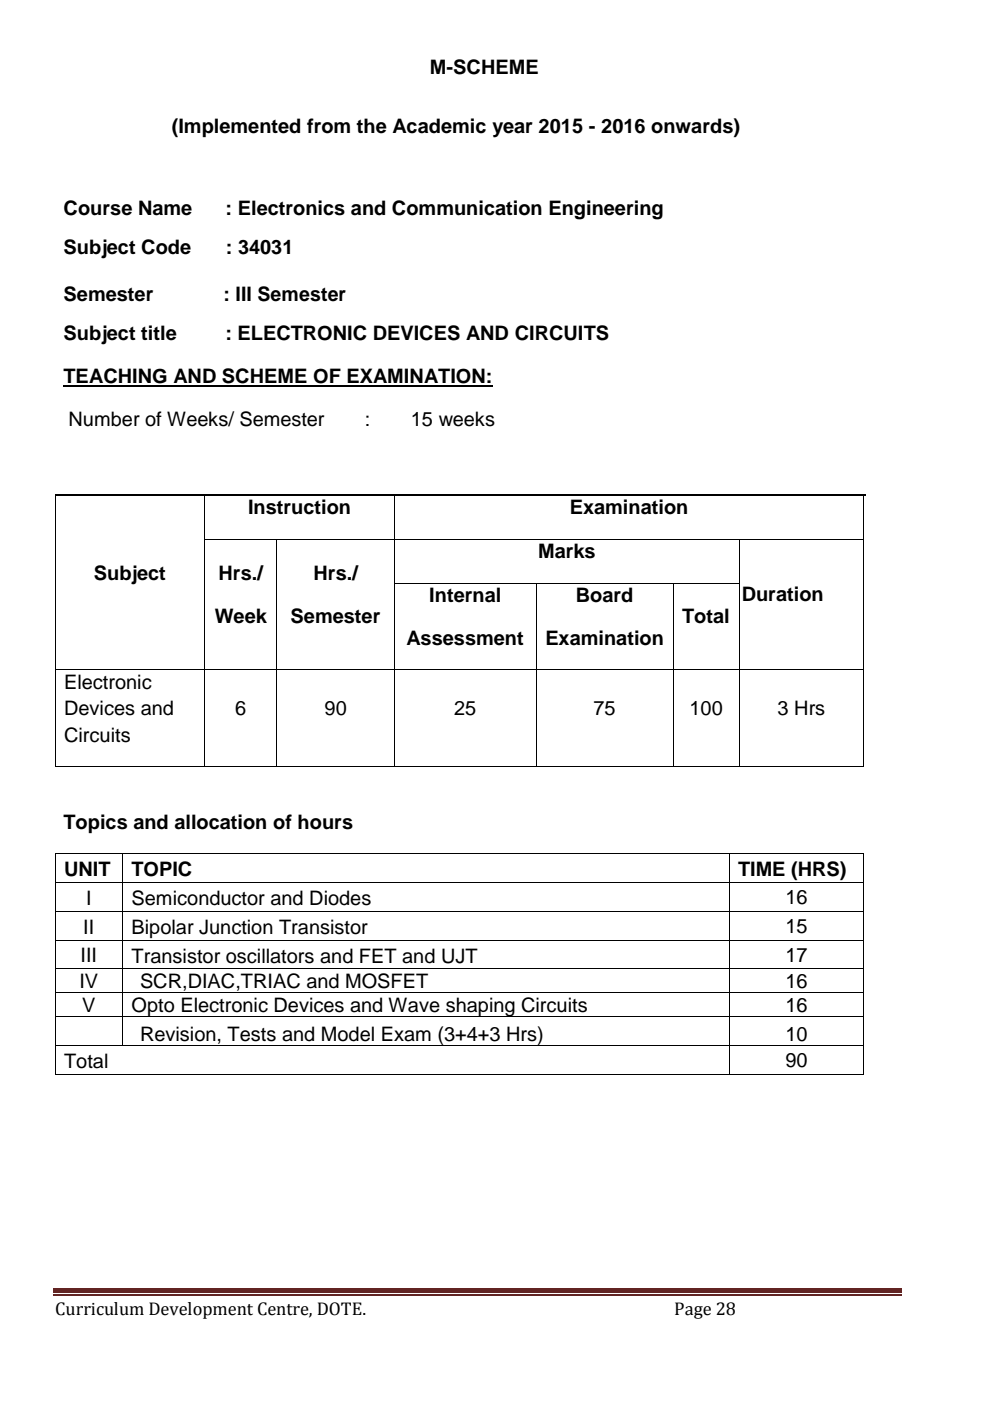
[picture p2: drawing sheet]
<svg xmlns="http://www.w3.org/2000/svg" width="210mm" height="297mm" viewBox="0 0 210 297" stroke-linecap="round" stroke-linejoin="round" font-family="sans-serif">
<defs><g id="words">
<g font-size="4.2">
<text x="91.2" y="15.6">M-SCHEME</text>
<text x="36.4" y="28.1">(Implemented from the Academic year 2015 - 2016 onwards)</text>
<text x="13.5" y="45.5">Course Name</text>
<text x="47.8" y="45.5">: Electronics and Communication Engineering</text>
<text x="13.5" y="53.9">Subject Code</text>
<text x="47.9" y="53.9">: 34031</text>
<text x="13.5" y="63.8">Semester</text>
<text x="47.4" y="63.8">: III Semester</text>
<text x="13.5" y="72.1">Subject title</text>
<text x="47.8" y="72.1">: ELECTRONIC DEVICES AND CIRCUITS</text>
<text x="13.5" y="81.2">TEACHING AND SCHEME OF EXAMINATION:</text>
<text x="14.5" y="90.4">Number of Weeks/ Semester</text>
<text x="77.4" y="90.4">:</text>
<text x="87.1" y="90.4">15 weeks</text>
<text x="52.6" y="109">Instruction</text>
<text x="120.8" y="109">Examination</text>
<text x="114.1" y="118.3">Marks</text>
<text x="19.9" y="122.9">Subject</text>
<text x="46.3" y="122.9">Hrs./</text>
<text x="66.5" y="122.9">Hrs./</text>
<text x="91" y="127.6">Internal</text>
<text x="122.1" y="127.6">Board</text>
<text x="157.3" y="127.5">Duration</text>
<text x="45.5" y="132.1">Week</text>
<text x="61.6" y="132.1">Semester</text>
<text x="86.2" y="136.7">Assessment</text>
<text x="115.6" y="136.7">Examination</text>
<text x="144.7" y="132.2">Total</text>
<text x="13.6" y="146.1">Electronic</text>
<text x="13.6" y="151.7">Devices and</text>
<text x="49.9" y="151.7">6</text>
<text x="68.8" y="151.7">90</text>
<text x="96.3" y="151.7">25</text>
<text x="125.8" y="151.7">75</text>
<text x="146.2" y="151.7">100</text>
<text x="164.9" y="151.7">3 Hrs</text>
<text x="13.6" y="157.3">Circuits</text>
<text x="13.5" y="175.7">Topics and allocation of hours</text>
<text x="13.6" y="185.8">UNIT</text>
<text x="27.9" y="185.8">TOPIC</text>
<text x="156.5" y="185.8">TIME (HRS)</text>
<text x="18.3" y="191.9">I</text>
<text x="27.9" y="191.9">Semiconductor and Diodes</text>
<text x="166.5" y="191.7">16</text>
<text x="166.5" y="197.8">15</text>
<text x="17.1" y="203.9">III</text>
<text x="17.6" y="198.1">II</text>
<text x="27.9" y="198.1">Bipolar Junction Transistor</text>
<text x="166.5" y="203.9">17</text>
<text x="16.8" y="209.5">IV</text>
<text x="27.9" y="204.2">Transistor oscillators and FET and UJT</text>
<text x="29.7" y="209.5">SCR,DIAC,TRIAC and MOSFET</text>
<text x="166.5" y="209.5">16</text>
<text x="17.4" y="214.5">V</text>
<text x="27.9" y="214.5">Opto Electronic Devices and Wave shaping Circuits</text>
<text x="166.5" y="214.5">16</text>
<text x="29.7" y="220.7">Revision, Tests and Model Exam (3+4+3 Hrs)</text>
<text x="166.5" y="220.7">10</text>
<text x="13.6" y="226.5">Total</text>
<text x="166.5" y="226.2">90</text>
</g>
<g font-size="3.9">
<text x="11.7" y="278.7">Curriculum Development Centre, DOTE.</text>
<text x="143" y="278.7">Page 28</text>
</g>
</g></defs>
<path d="M11.2 273.1h180v1.1h-180z" fill-rule="evenodd" fill="#622423"/>
<path d="M11.2 274.5h180" fill="none" stroke="#622423" stroke-width=".24"/>
<path d="M168.2 227.6h.3v.3h-.3z" fill-rule="evenodd" fill="#fff"/>
<path d="M13.5 81.9h91" fill="none" stroke="#000" stroke-width=".42"/>
<g fill="#000">
<path d="M11.6 105l.2 .1z" fill-rule="evenodd"/>
<path d="M11.6 104.7h.2v.4h-.2z" fill-rule="evenodd"/>
<path d="M11.6 114.2h.2v.2h-.2z" fill-rule="evenodd"/>
<path d="M11.8 104.7h.3v.4h-.3z" fill-rule="evenodd"/>
<path d="M43.4 105l.1 .1z" fill-rule="evenodd"/>
<path d="M43.4 104.7h.3v.4h-.3z" fill-rule="evenodd"/>
<path d="M43.4 114.2h.1v.2h-.1z" fill-rule="evenodd"/>
<path d="M46.7 104.7h.3v.4h-.3z" fill-rule="evenodd"/>
<path d="M58.6 114.4h.2z" fill-rule="evenodd"/>
<path d="M58.6 114.2l.2 .2z" fill-rule="evenodd"/>
<path d="M59.6 104.7h.3v.4h-.3z" fill-rule="evenodd"/>
<path d="M73.7 104.7h.4v.4h-.4z" fill-rule="evenodd"/>
<path d="M83.6 105l.1 .1z" fill-rule="evenodd"/>
<path d="M83.6 104.7h.3v.4h-.3z" fill-rule="evenodd"/>
<path d="M83.6 114.2h.1v.2h-.1z" fill-rule="evenodd"/>
<path d="M87.1 104.7h.4v.4h-.4z" fill-rule="evenodd"/>
<path d="M95.3 104.7h.3v.4h-.3z" fill-rule="evenodd"/>
<path d="M120 104.7h.3v.4h-.3z" fill-rule="evenodd"/>
<path d="M123.1 104.7h.3v.4h-.3z" fill-rule="evenodd"/>
<path d="M149.2 104.7h.4v.4h-.4z" fill-rule="evenodd"/>
<path d="M156.7 114.4h.1z" fill-rule="evenodd"/>
<path d="M156.7 114.2l.1 .2z" fill-rule="evenodd"/>
<path d="M163.3 104.7h.4v.4h-.4z" fill-rule="evenodd"/>
<path d="M183.1 105l.1 .1z" fill-rule="evenodd"/>
<path d="M183.1 104.7h.3v.4h-.3z" fill-rule="evenodd"/>
<path d="M183.1 114.2h.1v.2h-.1z" fill-rule="evenodd"/>
<path d="M183.2 104.7h.4v.4h-.4z" fill-rule="evenodd"/>
<path d="M11.6 123.5h.2v.2h-.2z" fill-rule="evenodd"/>
<path d="M43.4 123.5h.1v.2h-.1z" fill-rule="evenodd"/>
<path d="M58.6 123.5h.2v.2h-.2z" fill-rule="evenodd"/>
<path d="M83.6 123.5h.1v.2h-.1z" fill-rule="evenodd"/>
<path d="M113.6 123.7h.2z" fill-rule="evenodd"/>
<path d="M113.6 123.5l.2 .2z" fill-rule="evenodd"/>
<path d="M142.7 123.7h.1z" fill-rule="evenodd"/>
<path d="M142.7 123.5l.1 .2z" fill-rule="evenodd"/>
<path d="M156.7 123.5h.1v.2h-.1z" fill-rule="evenodd"/>
<path d="M183.1 123.5h.1v.2h-.1z" fill-rule="evenodd"/>
<path d="M11.6 141.9h.2v.2h-.2z" fill-rule="evenodd"/>
<path d="M43.4 141.9h.1v.2h-.1z" fill-rule="evenodd"/>
<path d="M58.6 141.9h.2v.2h-.2z" fill-rule="evenodd"/>
<path d="M83.6 141.9h.1v.2h-.1z" fill-rule="evenodd"/>
<path d="M113.6 141.9h.2v.2h-.2z" fill-rule="evenodd"/>
<path d="M142.7 141.9h.1v.2h-.1z" fill-rule="evenodd"/>
<path d="M156.7 141.9h.1v.2h-.1z" fill-rule="evenodd"/>
<path d="M183.1 141.9h.1v.2h-.1z" fill-rule="evenodd"/>
<path d="M11.6 162.5l.2 .1z" fill-rule="evenodd"/>
<path d="M11.6 162.5l.2 .1z" fill-rule="evenodd"/>
<path d="M43.4 162.5l.1 .1z" fill-rule="evenodd"/>
<path d="M58.6 162.5l.2 .1z" fill-rule="evenodd"/>
<path d="M83.6 162.5l.1 .1z" fill-rule="evenodd"/>
<path d="M113.6 162.5l.2 .1z" fill-rule="evenodd"/>
<path d="M142.7 162.5l.1 .1z" fill-rule="evenodd"/>
<path d="M156.7 162.5l.1 .1z" fill-rule="evenodd"/>
<path d="M183.1 162.5l.1 .1z" fill-rule="evenodd"/>
<path d="M183.1 162.5l.1 .1z" fill-rule="evenodd"/>
<path d="M11.6 180.9h.2v.2h-.2z" fill-rule="evenodd"/>
<path d="M11.6 180.9l.2 .1z" fill-rule="evenodd"/>
<path d="M11.6 187h.2v.2h-.2z" fill-rule="evenodd"/>
<path d="M11.6 193.1h.2v.2h-.2z" fill-rule="evenodd"/>
<path d="M11.6 199.2h.2v.2h-.2z" fill-rule="evenodd"/>
<path d="M25.9 181l.2 .1z" fill-rule="evenodd"/>
<path d="M25.9 180.9l.2 .1z" fill-rule="evenodd"/>
<path d="M25.9 187h.2v.2h-.2z" fill-rule="evenodd"/>
<path d="M25.9 193.1h.2v.2h-.2z" fill-rule="evenodd"/>
<path d="M25.9 199.2h.2v.2h-.2z" fill-rule="evenodd"/>
<path d="M154.5 181l.2 .1z" fill-rule="evenodd"/>
<path d="M154.5 180.9l.2 .1z" fill-rule="evenodd"/>
<path d="M154.5 187h.2v.2h-.2z" fill-rule="evenodd"/>
<path d="M154.5 193.1h.2v.2h-.2z" fill-rule="evenodd"/>
<path d="M154.5 199.2h.2v.2h-.2z" fill-rule="evenodd"/>
<path d="M183.1 180.9h.1v.2h-.1z" fill-rule="evenodd"/>
<path d="M183.1 180.9l.1 .1z" fill-rule="evenodd"/>
<path d="M183.1 187h.1v.2h-.1z" fill-rule="evenodd"/>
<path d="M183.1 193.1h.1v.2h-.1z" fill-rule="evenodd"/>
<path d="M183.1 199.2h.1v.2h-.1z" fill-rule="evenodd"/>
<path d="M11.6 205.3h.2v.2h-.2z" fill-rule="evenodd"/>
<path d="M11.6 210.4h.2v.2h-.2z" fill-rule="evenodd"/>
<path d="M11.6 215.5h.2v.2h-.2z" fill-rule="evenodd"/>
<path d="M25.9 205.3h.2v.2h-.2z" fill-rule="evenodd"/>
<path d="M25.9 210.4h.2v.2h-.2z" fill-rule="evenodd"/>
<path d="M25.9 215.5h.2v.2h-.2z" fill-rule="evenodd"/>
<path d="M154.5 205.3h.2v.2h-.2z" fill-rule="evenodd"/>
<path d="M154.5 210.4h.2v.2h-.2z" fill-rule="evenodd"/>
<path d="M154.5 215.5h.2v.2h-.2z" fill-rule="evenodd"/>
<path d="M183.1 205.3h.1v.2h-.1z" fill-rule="evenodd"/>
<path d="M183.1 210.4h.1v.2h-.1z" fill-rule="evenodd"/>
<path d="M183.1 215.5h.1v.2h-.1z" fill-rule="evenodd"/>
<path d="M11.6 221.6h.2v.2h-.2z" fill-rule="evenodd"/>
<path d="M11.6 227.7l.2 .2z" fill-rule="evenodd"/>
<path d="M11.6 227.7l.2 .2z" fill-rule="evenodd"/>
<path d="M25.9 221.6l.2 .1z" fill-rule="evenodd"/>
<path d="M154.5 221.6h.2v.2h-.2z" fill-rule="evenodd"/>
<path d="M154.5 227.7l.2 .2z" fill-rule="evenodd"/>
<path d="M183.1 221.6h.1v.2h-.1z" fill-rule="evenodd"/>
<path d="M183.1 227.7l.1 .2z" fill-rule="evenodd"/>
<path d="M183.1 227.7l.1 .2z" fill-rule="evenodd"/>
</g>
<path d="M12.1 104.9h31.3M43.7 104.9h3M47 104.9h12.6M59.9 104.9h13.8M74.1 104.9h9.5M83.9 104.9h3.2M87.5 104.9h7.8M95.6 104.9h24.4M120.3 104.9h2.8M123.4 104.9h25.8M149.6 104.9h13.7M163.7 104.9h19.4" fill="none" stroke="#000" stroke-width=".33"/>
<g fill="none" stroke="#000" stroke-width=".21">
<path d="M11.7 105.1v9.1M11.7 114.4v9.1M43.4 105.1v9.1M43.4 114.4v9.1M43.5 114.3h15.1M58.7 114.4v9.1M58.8 114.3h24.8M83.7 105.1v9.1M83.7 114.4v9.1M83.7 114.3h73M156.7 114.4v9.1M156.8 114.3h26.3"/>
<path d="M183.2 105.1v9.1M183.2 114.4v9.1M11.7 123.7v18.2M43.4 123.7v18.2M58.7 123.7v18.2M83.7 123.7v18.2M83.7 123.6h29.9M113.7 123.7v18.2M113.8 123.6h28.9M142.8 123.7v18.2M142.8 123.6h13.9M156.7 123.7v18.2"/>
<path d="M183.2 123.7v18.2M11.7 142.1v20.4M11.8 142h31.6M43.4 142.1v20.4M43.5 142h15.1M58.7 142.1v20.4M58.8 142h24.8M83.7 142.1v20.4M83.7 142h29.9M113.7 142.1v20.4M113.8 142h28.9M142.8 142.1v20.4"/>
<path d="M142.8 142h13.9M156.7 142.1v20.4M156.8 142h26.3M183.2 142.1v20.4M11.8 162.6h31.6M43.5 162.6h15.1M58.8 162.6h24.8M83.7 162.6h29.9M113.8 162.6h28.9M142.8 162.6h13.9M156.8 162.6h26.3M11.7 181.1v5.9"/>
<path d="M11.7 187.2v5.9M11.7 193.3v5.9M11.7 199.4v5.9M11.8 181h14.1M11.8 187.1h14.1M11.8 193.2h14.1M11.8 199.3h14.1M26 181.1v5.9M26 187.2v5.9M26 193.3v5.9M26 199.4v5.9M26.1 181h128.4"/>
<path d="M26.1 187.1h128.4M26.1 193.2h128.4M26.1 199.3h128.4M154.6 181.1v5.9M154.6 187.2v5.9M154.6 193.3v5.9M154.6 199.4v5.9M154.7 181h28.4M154.7 187.1h28.4M154.7 193.2h28.4M154.7 199.3h28.4M183.2 181.1v5.9"/>
<path d="M183.2 187.2v5.9M183.2 193.3v5.9M183.2 199.4v5.9M11.7 205.5v4.9M11.7 210.6v4.9M11.7 215.7v5.9M11.8 205.4h14.1M11.8 210.5h14.1M11.8 215.5h14.1M26 205.5v4.9M26 210.6v4.9M26 215.7v5.9"/>
<path d="M26.1 205.4h128.4M26.1 210.5h128.4M26.1 215.5h128.4M154.6 205.5v4.9M154.6 210.6v4.9M154.6 215.7v5.9M154.7 205.4h28.4M154.7 210.5h28.4M154.7 215.5h28.4M183.2 205.5v4.9M183.2 210.6v4.9M183.2 215.7v5.9"/>
<path d="M11.7 221.8v5.9M11.8 221.7h14.1M11.8 227.8h142.7M26.1 221.7h128.4M154.6 221.8v5.9M154.7 221.7h28.4M154.7 227.8h28.4M183.2 221.8v5.9"/>
</g>
<use href="#words"/>
</svg>
